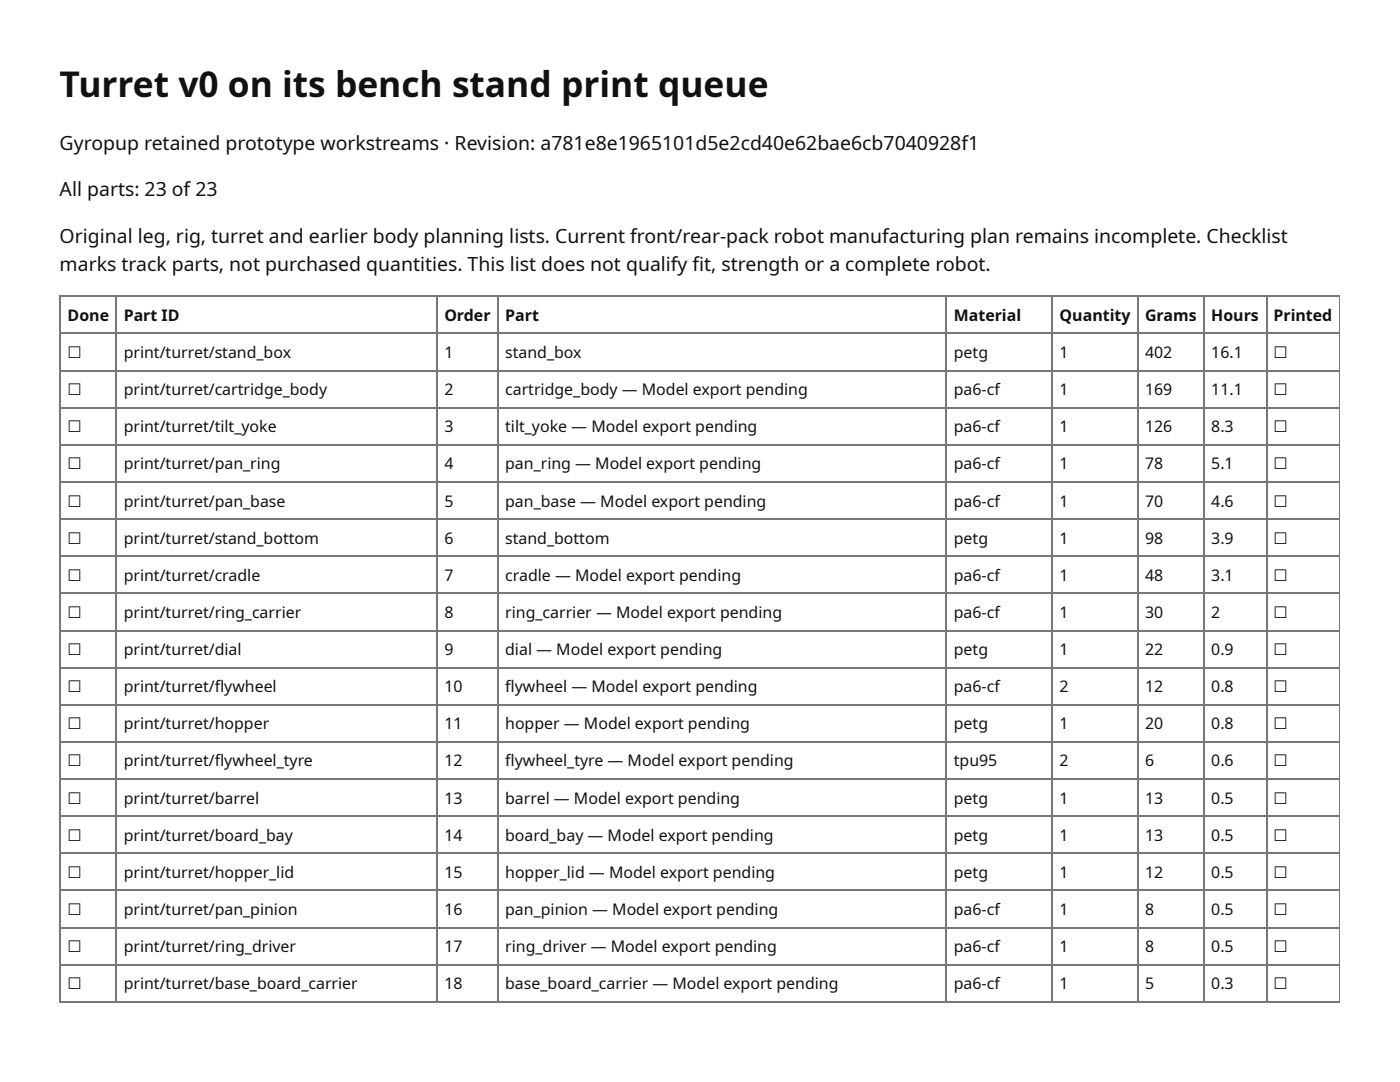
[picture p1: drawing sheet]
<svg xmlns="http://www.w3.org/2000/svg" width="279mm" height="216mm" viewBox="0 0 279 216" stroke-linecap="round" stroke-linejoin="round" font-family="sans-serif">
<defs><g id="words">
<text font-size="7.1" fill="#111" x="11.9" y="19.3">Turret v0 on its bench stand print queue</text>
<g font-size="3.9" fill="#111">
<text x="11.9" y="29.9">Gyropup retained prototype workstreams · Revision: a781e8e1965101d5e2cd40e62bae6cb7040928f1</text>
<text x="11.9" y="39.2">All parts: 23 of 23</text>
<text x="11.9" y="48.4">Original leg, rig, turret and earlier body planning lists. Current front/rear-pack robot manufacturing plan remains incomplete. Checklist</text>
<text x="11.9" y="54">marks track parts, not purchased quantities. This list does not qualify fi t, strength or a complete robot.</text>
</g>
<g font-size="3.2" fill="#111">
<text x="13.5" y="64">Done</text>
<text x="24.7" y="64">Part ID</text>
<text x="88.7" y="64">Order</text>
<text x="100.8" y="64">Part</text>
<text x="190.4" y="64">Material</text>
<text x="211.5" y="64">Quantity</text>
<text x="228.5" y="64">Grams</text>
<text x="241.7" y="64">Hours</text>
<text x="254.1" y="64">Printed</text>
<text x="13.5" y="71.4">☐</text>
<text x="24.7" y="71.4">print/turret/stand_box</text>
<text x="88.7" y="71.4">1</text>
<text x="100.8" y="71.4">stand_box</text>
<text x="190.4" y="71.4">petg</text>
<text x="211.5" y="71.4">1</text>
<text x="228.5" y="71.4">402</text>
<text x="241.7" y="71.4">16.1</text>
<text x="254.1" y="71.4">☐</text>
<text x="13.5" y="78.8">☐</text>
<text x="24.7" y="78.8">print/turret/cartridge_body</text>
<text x="88.7" y="78.8">2</text>
<text x="100.8" y="78.8">cartridge_body — Model export pending</text>
<text x="190.4" y="78.8">pa6-cf</text>
<text x="211.5" y="78.8">1</text>
<text x="228.5" y="78.8">169</text>
<text x="241.7" y="78.8">11.1</text>
<text x="254.1" y="78.8">☐</text>
<text x="13.5" y="86.3">☐</text>
<text x="24.7" y="86.3">print/turret/tilt_yoke</text>
<text x="88.7" y="86.3">3</text>
<text x="100.8" y="86.3">tilt_yoke — Model export pending</text>
<text x="190.4" y="86.3">pa6-cf</text>
<text x="211.5" y="86.3">1</text>
<text x="228.5" y="86.3">126</text>
<text x="241.7" y="86.3">8.3</text>
<text x="254.1" y="86.3">☐</text>
<text x="13.5" y="93.7">☐</text>
<text x="24.7" y="93.7">print/turret/pan_ring</text>
<text x="88.7" y="93.7">4</text>
<text x="100.8" y="93.7">pan_ring — Model export pending</text>
<text x="190.4" y="93.7">pa6-cf</text>
<text x="211.5" y="93.7">1</text>
<text x="228.5" y="93.7">78</text>
<text x="241.7" y="93.7">5.1</text>
<text x="254.1" y="93.7">☐</text>
<text x="13.5" y="101.1">☐</text>
<text x="24.7" y="101.1">print/turret/pan_base</text>
<text x="88.7" y="101.1">5</text>
<text x="100.8" y="101.1">pan_base — Model export pending</text>
<text x="190.4" y="101.1">pa6-cf</text>
<text x="211.5" y="101.1">1</text>
<text x="228.5" y="101.1">70</text>
<text x="241.7" y="101.1">4.6</text>
<text x="254.1" y="101.1">☐</text>
<text x="13.5" y="108.5">☐</text>
<text x="24.7" y="108.5">print/turret/stand_bottom</text>
<text x="88.7" y="108.5">6</text>
<text x="100.8" y="108.5">stand_bottom</text>
<text x="190.4" y="108.5">petg</text>
<text x="211.5" y="108.5">1</text>
<text x="228.5" y="108.5">98</text>
<text x="241.7" y="108.5">3.9</text>
<text x="254.1" y="108.5">☐</text>
<text x="13.5" y="115.9">☐</text>
<text x="24.7" y="115.9">print/turret/cradle</text>
<text x="88.7" y="115.9">7</text>
<text x="100.8" y="115.9">cradle — Model export pending</text>
<text x="190.4" y="115.9">pa6-cf</text>
<text x="211.5" y="115.9">1</text>
<text x="228.5" y="115.9">48</text>
<text x="241.7" y="115.9">3.1</text>
<text x="254.1" y="115.9">☐</text>
<text x="13.5" y="123.3">☐</text>
<text x="24.7" y="123.3">print/turret/ring_carrier</text>
<text x="88.7" y="123.3">8</text>
<text x="100.8" y="123.3">ring_carrier — Model export pending</text>
<text x="190.4" y="123.3">pa6-cf</text>
<text x="211.5" y="123.3">1</text>
<text x="228.5" y="123.3">30</text>
<text x="241.7" y="123.3">2</text>
<text x="254.1" y="123.3">☐</text>
<text x="13.5" y="130.7">☐</text>
<text x="24.7" y="130.7">print/turret/dial</text>
<text x="88.7" y="130.7">9</text>
<text x="100.8" y="130.7">dial — Model export pending</text>
<text x="190.4" y="130.7">petg</text>
<text x="211.5" y="130.7">1</text>
<text x="228.5" y="130.7">22</text>
<text x="241.7" y="130.7">0.9</text>
<text x="254.1" y="130.7">☐</text>
<text x="13.5" y="138.1">☐</text>
<text x="24.7" y="138.1">print/turret/fl ywheel</text>
<text x="88.7" y="138.1">10</text>
<text x="100.8" y="138.1">fl ywheel — Model export pending</text>
<text x="190.4" y="138.1">pa6-cf</text>
<text x="211.5" y="138.1">2</text>
<text x="228.5" y="138.1">12</text>
<text x="241.7" y="138.1">0.8</text>
<text x="254.1" y="138.1">☐</text>
<text x="13.5" y="145.5">☐</text>
<text x="24.7" y="145.5">print/turret/hopper</text>
<text x="88.7" y="145.5">11</text>
<text x="100.8" y="145.5">hopper — Model export pending</text>
<text x="190.4" y="145.5">petg</text>
<text x="211.5" y="145.5">1</text>
<text x="228.5" y="145.5">20</text>
<text x="241.7" y="145.5">0.8</text>
<text x="254.1" y="145.5">☐</text>
<text x="13.5" y="152.9">☐</text>
<text x="24.7" y="152.9">print/turret/fl ywheel_tyre</text>
<text x="88.7" y="152.9">12</text>
<text x="100.8" y="152.9">fl ywheel_tyre — Model export pending</text>
<text x="190.4" y="152.9">tpu95</text>
<text x="211.5" y="152.9">2</text>
<text x="228.5" y="152.9">6</text>
<text x="241.7" y="152.9">0.6</text>
<text x="254.1" y="152.9">☐</text>
<text x="13.5" y="160.3">☐</text>
<text x="24.7" y="160.3">print/turret/barrel</text>
<text x="88.7" y="160.3">13</text>
<text x="100.8" y="160.3">barrel — Model export pending</text>
<text x="190.4" y="160.3">petg</text>
<text x="211.5" y="160.3">1</text>
<text x="228.5" y="160.3">13</text>
<text x="241.7" y="160.3">0.5</text>
<text x="254.1" y="160.3">☐</text>
<text x="13.5" y="167.7">☐</text>
<text x="24.7" y="167.7">print/turret/board_bay</text>
<text x="88.7" y="167.7">14</text>
<text x="100.8" y="167.7">board_bay — Model export pending</text>
<text x="190.4" y="167.7">petg</text>
<text x="211.5" y="167.7">1</text>
<text x="228.5" y="167.7">13</text>
<text x="241.7" y="167.7">0.5</text>
<text x="254.1" y="167.7">☐</text>
<text x="13.5" y="175.2">☐</text>
<text x="24.7" y="175.2">print/turret/hopper_lid</text>
<text x="88.7" y="175.2">15</text>
<text x="100.8" y="175.2">hopper_lid — Model export pending</text>
<text x="190.4" y="175.2">petg</text>
<text x="211.5" y="175.2">1</text>
<text x="228.5" y="175.2">12</text>
<text x="241.7" y="175.2">0.5</text>
<text x="254.1" y="175.2">☐</text>
<text x="13.5" y="182.6">☐</text>
<text x="24.7" y="182.6">print/turret/pan_pinion</text>
<text x="88.7" y="182.6">16</text>
<text x="100.8" y="182.6">pan_pinion — Model export pending</text>
<text x="190.4" y="182.6">pa6-cf</text>
<text x="211.5" y="182.6">1</text>
<text x="228.5" y="182.6">8</text>
<text x="241.7" y="182.6">0.5</text>
<text x="254.1" y="182.6">☐</text>
<text x="13.5" y="190">☐</text>
<text x="24.7" y="190">print/turret/ring_driver</text>
<text x="88.7" y="190">17</text>
<text x="100.8" y="190">ring_driver — Model export pending</text>
<text x="190.4" y="190">pa6-cf</text>
<text x="211.5" y="190">1</text>
<text x="228.5" y="190">8</text>
<text x="241.7" y="190">0.5</text>
<text x="254.1" y="190">☐</text>
<text x="13.5" y="197.4">☐</text>
<text x="24.7" y="197.4">print/turret/base_board_carrier</text>
<text x="88.7" y="197.4">18</text>
<text x="100.8" y="197.4">base_board_carrier — Model export pending</text>
<text x="190.4" y="197.4">pa6-cf</text>
<text x="211.5" y="197.4">1</text>
<text x="228.5" y="197.4">5</text>
<text x="241.7" y="197.4">0.3</text>
<text x="254.1" y="197.4">☐</text>
</g>
</g></defs>
<g fill="none" stroke="#777" stroke-width=".26">
<path d="M11.9 59.1h255.5M12 59v141M23.2 59v141M87.2 59v141M99.4 59v141M188.8 59v141M209.9 59v141M227.1 59v141M240.4 59v141M252.8 59v141M11.9 66.5h255.5M11.9 74h255.5"/>
<path d="M11.9 81.4h255.5M11.9 88.8h255.5M11.9 96.2h255.5M11.9 103.6h255.5M11.9 111h255.5M11.9 118.4h255.5M11.9 125.8h255.5M11.9 133.2h255.5M11.9 140.6h255.5M11.9 148h255.5M11.9 155.4h255.5M11.9 162.9h255.5"/>
<path d="M11.9 170.3h255.5M11.9 177.7h255.5M11.9 185.1h255.5M11.9 192.5h255.5M11.9 199.9h255.5"/>
</g>
<path d="M267.3 59v141" fill="none" stroke="#777" stroke-width=".2"/>
<use href="#words"/>
</svg>
